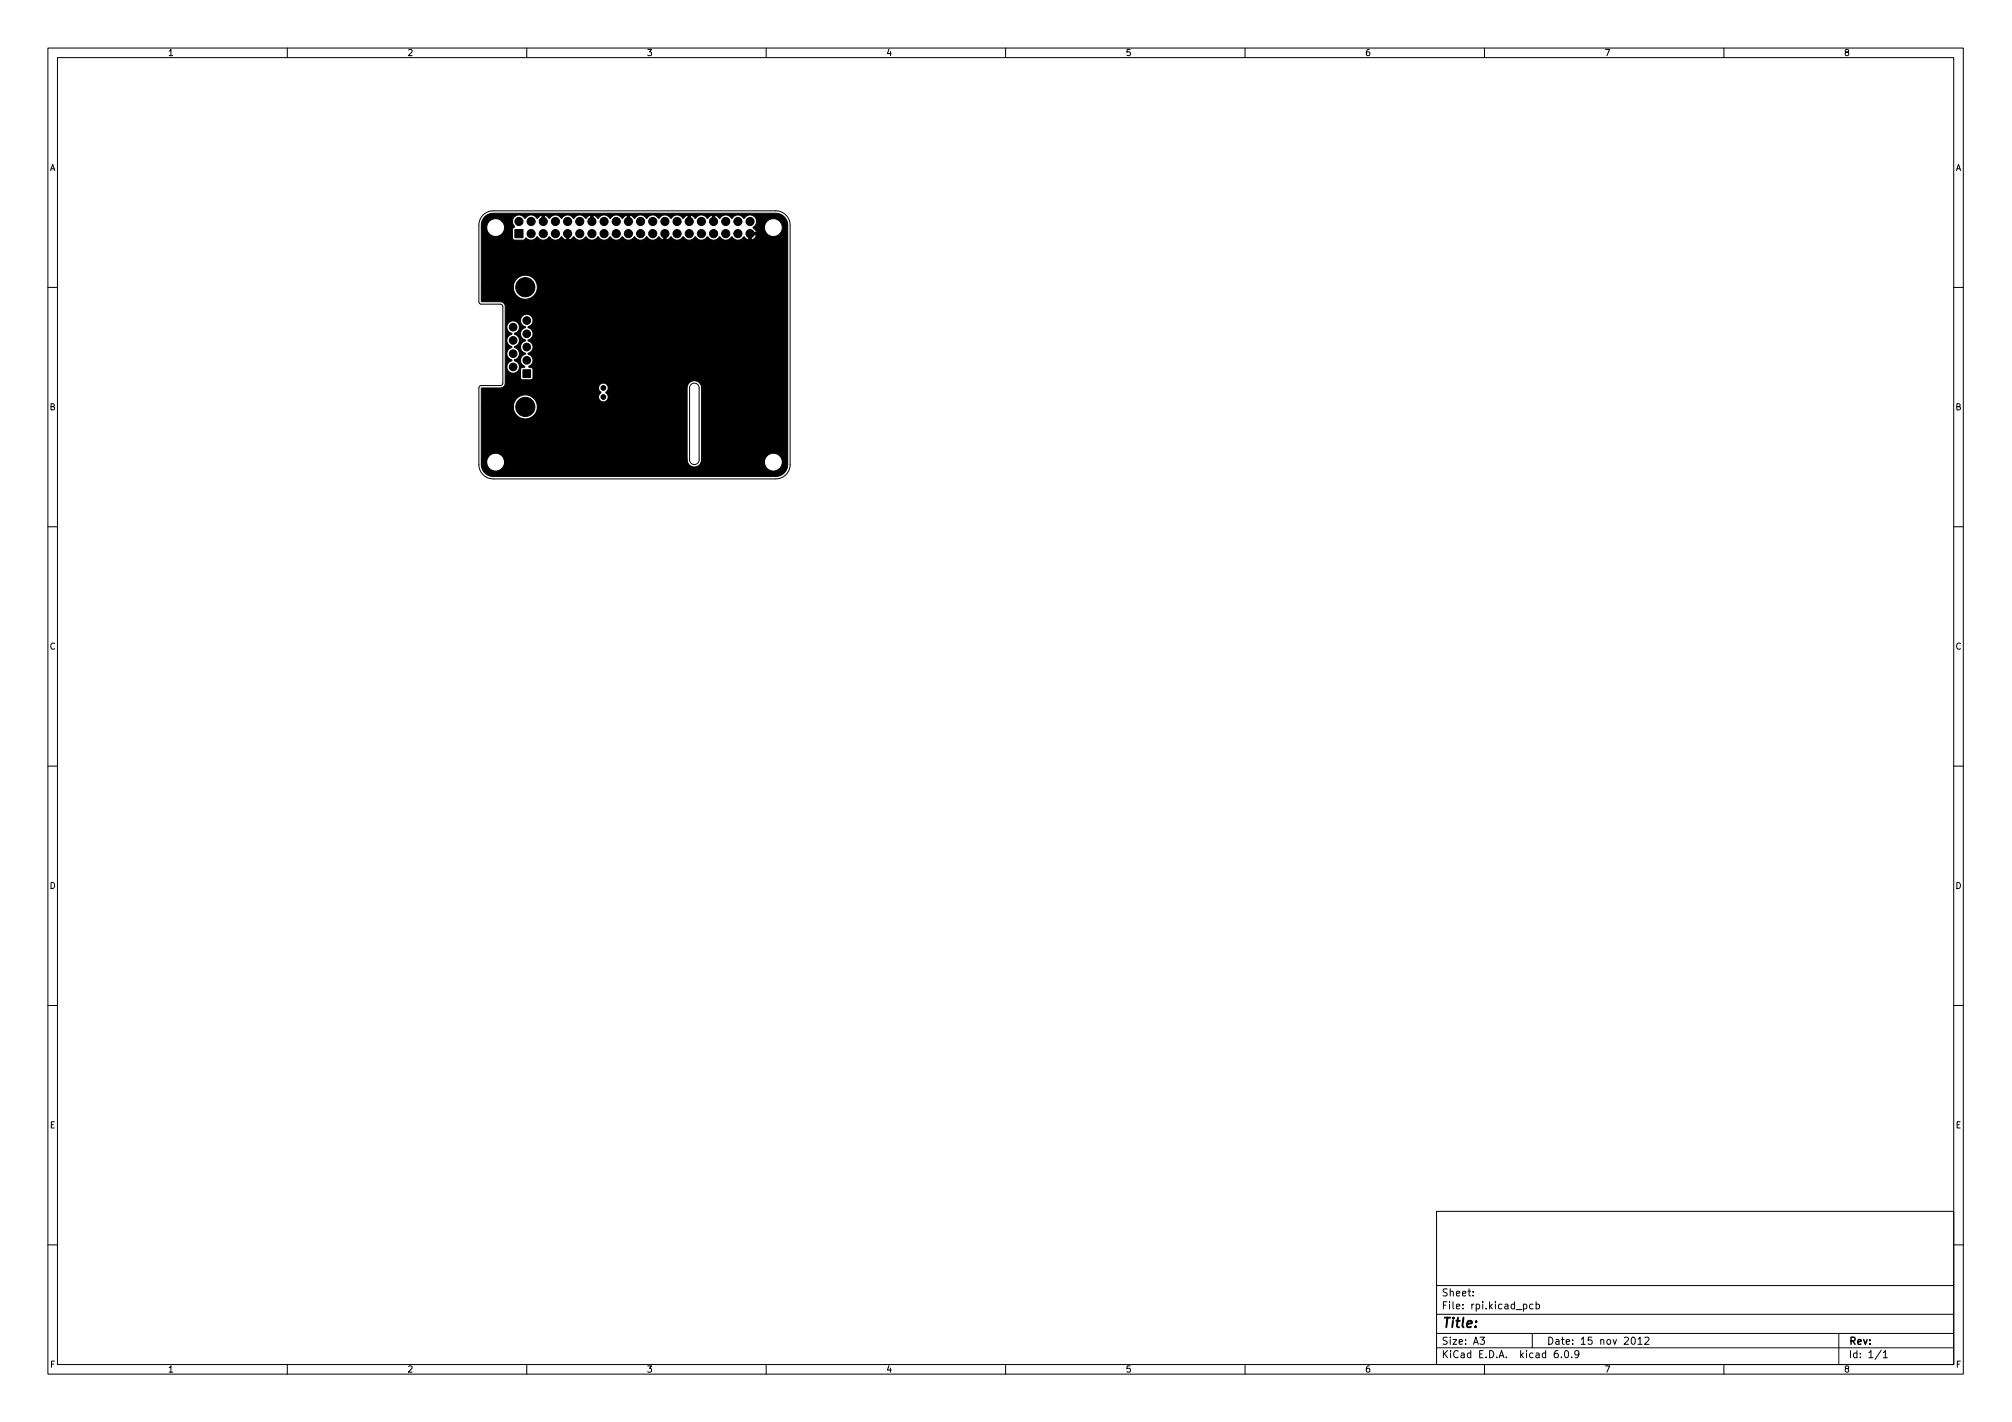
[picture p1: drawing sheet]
<svg xmlns="http://www.w3.org/2000/svg" width="420mm" height="297mm" viewBox="0 0 420 297" stroke-linecap="round" stroke-linejoin="round" font-family="sans-serif">
<defs><g id="words">
<text font-size="2.8" x="301" y="277.3">Title:</text>
<g font-size="2.1">
<text x="301" y="273.5">File: rpi.kicad_pcb</text>
<text x="301" y="270.8">Sheet:</text>
<text x="301" y="280.9">Size: A3</text>
<text x="323" y="280.9">Date: 15 nov 2012</text>
<text x="386" y="280.9">Rev:</text>
<text x="301" y="283.7">KiCad E.D.A. kicad 6.0.9</text>
<text x="386" y="283.7">Id: 1/1</text>
</g>
<g font-size="1.8">
<text x="35" y="11.7">1</text>
<text x="85" y="11.7">2</text>
<text x="135" y="11.7">3</text>
<text x="185" y="11.7">4</text>
<text x="235" y="11.7">5</text>
<text x="285" y="11.7">6</text>
<text x="335" y="11.7">7</text>
<text x="385" y="11.7">8</text>
<text x="10.3" y="35.7">A</text>
<text x="408.3" y="35.7">A</text>
<text x="10.3" y="85.7">B</text>
<text x="408.3" y="85.7">B</text>
<text x="10.3" y="135.7">C</text>
<text x="408.3" y="135.7">C</text>
<text x="10.3" y="185.7">D</text>
<text x="408.3" y="185.7">D</text>
<text x="10.4" y="235.7">E</text>
<text x="408.4" y="235.7">E</text>
<text x="10.4" y="285.7">F</text>
<text x="35" y="286.7">1</text>
<text x="85" y="286.7">2</text>
<text x="135" y="286.7">3</text>
<text x="185" y="286.7">4</text>
<text x="235" y="286.7">5</text>
<text x="285" y="286.7">6</text>
<text x="335" y="286.7">7</text>
<text x="385" y="286.7">8</text>
<text x="408.4" y="285.7">F</text>
</g>
</g></defs>
<g fill="none" stroke="#000" stroke-width=".21">
<path d="M10 10h400v277h-400zM12 12h396v273h-396zM60 10v2M110 10v2M160 10v2M210 10v2M260 10v2M310 10v2M360 10v2M100.9 44.9a3 3 0 0 1 2.1-.9h59a3 3 0 0 1 3 3v50a3 3 0 0 1-3 3h-59a3 3 0 0 1-3-3v-16.1l.5-.4h4.1l.3-.1 .1-.4v-16.1l-.5-.4h-4.1l-.4-.4v-16.1a3 3 0 0 1 .9-2.1zM10 60h2M408 60h2"/>
<path d="M144.3 80.3a1 1 0 0 1 1.1-.2 1 1 0 0 1 .6 .9v15a1 1 0 0 1-1 1 1 1 0 0 1-1-1v-15zM10 110h2M408 110h2M10 160h2M408 160h2M10 210h2M408 210h2M300 253h108v32h-108zM10 260h2M300 278.5h108M300 274.5h108M300 268.5h108"/>
<path d="M307.6 270.6v.1M307.6 269.8v.1M309.1 279.3h.9l-.5 .6 .4 .1v.7l-.2 .1-.6-.1M318.1 272.5l.5-.1 .2 .3-.1 .6h-.6M320 278.5v3M320.1 272.5l-.4-.1-.3 .3 .2 .6h.5M320.8 272.5l.4-.1 .3 .3-.1 .6h-.6M320.8 271.9v1.5M340.9 279.4l.1-.1a.8 .8 0 0 1 .5 .8 .8 .8 0 0 1-.5 .7 .99 .99 0 0 1-.1-1.4zM342.1 279.7l.4-.4v1.5M343.5 279.5l.6-.2 .3 .4-1 1.1h1M384 278.5v6.5"/>
<path d="M408 260h2M60 285v2M110 285v2M160 285v2M210 285v2M260 285v2M300 281.5h108M310 285v2M325.3 282.1l-.4 .1a1.01 1.01 0 0 0 0 1.4l.4-.1 .1-.5-.3-.3-.4 .1-.1 .2M326.1 283.5v.1M326.9 282.2l.2-.1a.8 .8 0 0 1 .5 .8 .8 .8 0 0 1-.5 .7 1 1 0 0 1-.2-1.4zM328.2 283.5v.1"/>
<path d="M329.7 282.8l-.3 .2h-.3l-.3-.2 .2-.6 .4-.1 .2 .2a.99 .99 0 0 1-.3 1.3h-.3M342.1 280.8h.8M360 285v2M392.8 282l-1.2 2M393.3 282.5l.4-.4v1.5M393.3 283.6h.8"/>
</g>
<g fill="#000" stroke="#000" stroke-width=".21">
<path d="M107.5 48h1.7v1.7h-1.7zM101.3 45.2l.8-.5 .9-.2h59a2.48 2.48 0 0 1 2.5 2.5l-.1 50.6a2.48 2.48 0 0 1-2.4 1.9h-59a2.48 2.48 0 0 1-2.5-2.2v-.7h1.1l.1 .2a1.85 1.85 0 0 0 2 1.6 1.85 1.85 0 0 0 1.6-2.4h38.2a1.51 1.51 0 0 0 1.9 1.5l.7-.4 .3-.5h13.2a1.86 1.86 0 0 0 2.8 1.6 1.86 1.86 0 0 0 .1-3.2 1.86 1.86 0 0 0-2.8 1.3l-.1 .3h-13.2l.1-15.6a1.51 1.51 0 0 0-1.5-1.5 1.51 1.51 0 0 0-1.5 1.5v15h-38.2a1.86 1.86 0 0 0-2.1-1.3 1.86 1.86 0 0 0-1.6 1.9h-1.1v-11.6h6.7v.3a2.51 2.51 0 0 0 3.8 1.8 2.51 2.51 0 0 0 .1-4.2h13.9v.2a1.04 1.04 0 0 0 1.6 .6 1.04 1.04 0 0 0-.1-1.7 1.04 1.04 0 0 0 .3-1.6 1.04 1.04 0 0 0-1.6 0 1.04 1.04 0 0 0 .3 1.6l-.3 .4-.2 .5h-14a2.51 2.51 0 0 0-3.8 2.1h-6.7v-3.9l4.4-.1a1.01 1.01 0 0 0 .6-.9v-3.4h.3a1.34 1.34 0 0 0 1.4 1.2 1.34 1.34 0 0 0 1.3-1.2 1.34 1.34 0 0 0-1.1-1.4h1.3l.3 .8 .6 .4-.1 .2-.5 .1-.3 .3v1.8l.3 .4h1.8l.4-.1 .1-.3v-1.7a.64 .64 0 0 0-.8-.5l-.1-.1a1.41 1.41 0 0 0 .9-1.4 1.41 1.41 0 0 0-1.1-1.3l.1-.1a1.36 1.36 0 0 0 1-1.4 1.36 1.36 0 0 0-1.1-1.3l.1-.1a1.36 1.36 0 0 0 1-1.3 1.36 1.36 0 0 0-1.1-1.3l.1-.2a1.32 1.32 0 0 0 .7-2 1.32 1.32 0 0 0-2.1 .1 1.32 1.32 0 0 0 .8 2v.2a1.36 1.36 0 0 0-1 1.3 1.36 1.36 0 0 0 1.1 1.3l-.1 .1a1.36 1.36 0 0 0-1 1.4 1.36 1.36 0 0 0 1.1 1.3l-.1 .1a1.32 1.32 0 0 0-1 1.3l-1.3-.1a1.39 1.39 0 0 0 1.1-1.3 1.39 1.39 0 0 0-1.1-1.4l.1-.1a1.36 1.36 0 0 0 1-1.4 1.36 1.36 0 0 0-1.1-1.3l.1-.1a1.32 1.32 0 0 0 .7-2 1.32 1.32 0 0 0-2.2 0 1.32 1.32 0 0 0 .9 2l-.1 .2a1.32 1.32 0 0 0-1 1.4 1.32 1.32 0 0 0 1.1 1.2l-.1 .2a1.32 1.32 0 0 0-1 1.3 1.32 1.32 0 0 0 1.1 1.3l-.1 .2a1.3 1.3 0 0 0-1 1.3h-.3v-12.7a1.02 1.02 0 0 0-.7-.9l-4.2-.1-.1-3h6.7a2.51 2.51 0 0 0 3.7 2.2 2.51 2.51 0 0 0 .2-4.3 2.51 2.51 0 0 0-3.9 1.8v.3h-6.7v-12.4h1.1a1.86 1.86 0 0 0 1.8 1.8 1.86 1.86 0 0 0 1.8-1.1 1.86 1.86 0 0 0-.4-2.1h2.2l.2 .7 .3 .4-.5 .6v1.9l.3 .3 2 .1 .5-.5a1.42 1.42 0 0 0 2.3-.2 1.56 1.56 0 0 0 2 .5l.6-.5a1.41 1.41 0 0 0 2.5 0h.1l.5 .4 .5 .2v-1.4l.1-.1h.4v1.5l.4-.1 .5-.5a1.56 1.56 0 0 0 2.1 .5l.6-.5a1.41 1.41 0 0 0 2.4 0 1.56 1.56 0 0 0 2 .5l.6-.5a1.41 1.41 0 0 0 2.5 0 1.56 1.56 0 0 0 2 .5l.6-.5a1.41 1.41 0 0 0 2.4 0h.1a1.56 1.56 0 0 0 2 .5l.6-.5 .5 .4 .5 .2v-1.4l.1-.1h.4v1.5l.5-.1 .5-.5a1.41 1.41 0 0 0 2.5 0 1.56 1.56 0 0 0 2 .5l.6-.5a1.41 1.41 0 0 0 2.4 0h.1a1.56 1.56 0 0 0 2 .5l.6-.5a1.41 1.41 0 0 0 2.4 0h.1a1.56 1.56 0 0 0 2 .5l.6-.5 .6 .5 .9 .1a1.34 1.34 0 0 0 1.1-1h-1.1v1h-.5v-1.5l1.6-.1-.3-.5-.4-.4h2.3l.1 .2a1.86 1.86 0 0 0 1.7 1.6 1.86 1.86 0 0 0 2-1.8 1.86 1.86 0 0 0-1.9-1.9 1.86 1.86 0 0 0-1.9 1.9l-2.3-.1a1.41 1.41 0 0 0 .3-2.2 1.41 1.41 0 0 0-2.3 .3l-.3-.3a1.46 1.46 0 0 0-2.2 .3l-.3-.3a1.46 1.46 0 0 0-2.2 .3l-.5-.5-.5-.2v1.5l-.4 .1-.1-.1v-1.5l-.5 .2-.5 .5-.6-.5a1.39 1.39 0 0 0-2 .5l-1-.7v1.5l-.4 .1-.1-.1v-1.5l-.5 .2-.5 .5-.4-.3a1.46 1.46 0 0 0-2.2 .3l-.3-.3a1.46 1.46 0 0 0-2.2 .3l-.4-.3a1.46 1.46 0 0 0-2.2 .3l-.3-.3a1.46 1.46 0 0 0-2.2 .3l-.5-.5-.5-.2v1.5l-.4 .1-.1-.1v-1.5l-.5 .2-.5 .5-.6-.5a1.47 1.47 0 0 0-2 .5l-.3-.3a1.46 1.46 0 0 0-2.2 .3l-.5-.5-.5-.2v1.5l-.4 .1-.1-.1v-1.5l-.5 .2-.5 .5-.6-.5a1.47 1.47 0 0 0-2 .5l-.3-.3a1.46 1.46 0 0 0-2.3 .3l-.3-.3a1.46 1.46 0 0 0-2.2 .3l-.5-.5-.5-.2v1.5l-.4 .1-.1-.1v-1.5l-.5 .2-.5 .5-.5-.5a1.47 1.47 0 0 0-2.1 .5l-.3-.3a1.36 1.36 0 0 0-1.5-.3 1.36 1.36 0 0 0-.8 1.2h-2.2l-.6-.4-.8-.1a1.86 1.86 0 0 0-1.8 1.9h-1.1l.2-1.4zM109.2 77.2h1.6v1.6h-1.6z"/>
<circle cx="108.4" cy="46.3" r=".85"/>
<circle cx="109.7" cy="60" r="2"/>
<circle cx="110.9" cy="46.3" r=".85"/>
<circle cx="110.9" cy="48.8" r=".85"/>
<circle cx="113.4" cy="46.3" r=".85"/>
<circle cx="113.4" cy="48.8" r=".85"/>
<circle cx="116" cy="46.3" r=".85"/>
<circle cx="116" cy="48.8" r=".85"/>
<circle cx="118.5" cy="48.8" r=".85"/>
<circle cx="118.5" cy="46.3" r=".85"/>
<circle cx="121.1" cy="48.8" r=".85"/>
<circle cx="121.1" cy="46.3" r=".85"/>
<circle cx="123.6" cy="48.8" r=".85"/>
<circle cx="123.6" cy="46.3" r=".85"/>
<circle cx="126.1" cy="48.8" r=".85"/>
<circle cx="126.1" cy="46.3" r=".85"/>
<circle cx="128.7" cy="46.3" r=".85"/>
<circle cx="128.7" cy="48.8" r=".85"/>
<circle cx="131.2" cy="48.8" r=".85"/>
<circle cx="131.2" cy="46.3" r=".85"/>
<circle cx="133.8" cy="46.3" r=".85"/>
<circle cx="133.8" cy="48.8" r=".85"/>
<circle cx="136.3" cy="48.8" r=".85"/>
<circle cx="136.3" cy="46.3" r=".85"/>
<circle cx="138.8" cy="48.8" r=".85"/>
<circle cx="138.8" cy="46.3" r=".85"/>
<circle cx="141.4" cy="48.8" r=".85"/>
<circle cx="141.4" cy="46.3" r=".85"/>
<circle cx="143.9" cy="46.3" r=".85"/>
<circle cx="143.9" cy="48.8" r=".85"/>
<circle cx="146.5" cy="46.3" r=".85"/>
<circle cx="146.5" cy="48.8" r=".85"/>
<circle cx="149" cy="48.8" r=".85"/>
<circle cx="149" cy="46.3" r=".85"/>
<circle cx="151.5" cy="48.8" r=".85"/>
<circle cx="151.5" cy="46.3" r=".85"/>
<circle cx="154.1" cy="46.3" r=".85"/>
<circle cx="154.1" cy="48.8" r=".85"/>
<circle cx="156.6" cy="48.8" r=".85"/>
<circle cx="156.6" cy="46.3" r=".85"/>
<circle cx="107.2" cy="73.9" r=".8"/>
<circle cx="107.2" cy="68.3" r=".8"/>
<circle cx="107.2" cy="76.7" r=".8"/>
<circle cx="107.2" cy="71.1" r=".8"/>
<circle cx="110" cy="72.5" r=".8"/>
<circle cx="110" cy="67" r=".8"/>
<circle cx="110" cy="69.7" r=".8"/>
<circle cx="110" cy="75.3" r=".8"/>
<circle cx="125" cy="77" r=".4"/>
<circle cx="109.7" cy="85" r="2"/>
<circle cx="120" cy="85" r=".4"/>
<circle cx="120" cy="81" r=".4"/>
<circle cx="126" cy="82.9" r=".5"/>
<circle cx="126" cy="81" r=".5"/>
<circle cx="131.2" cy="84.2" r=".4"/>
</g>
<use href="#words"/>
</svg>
